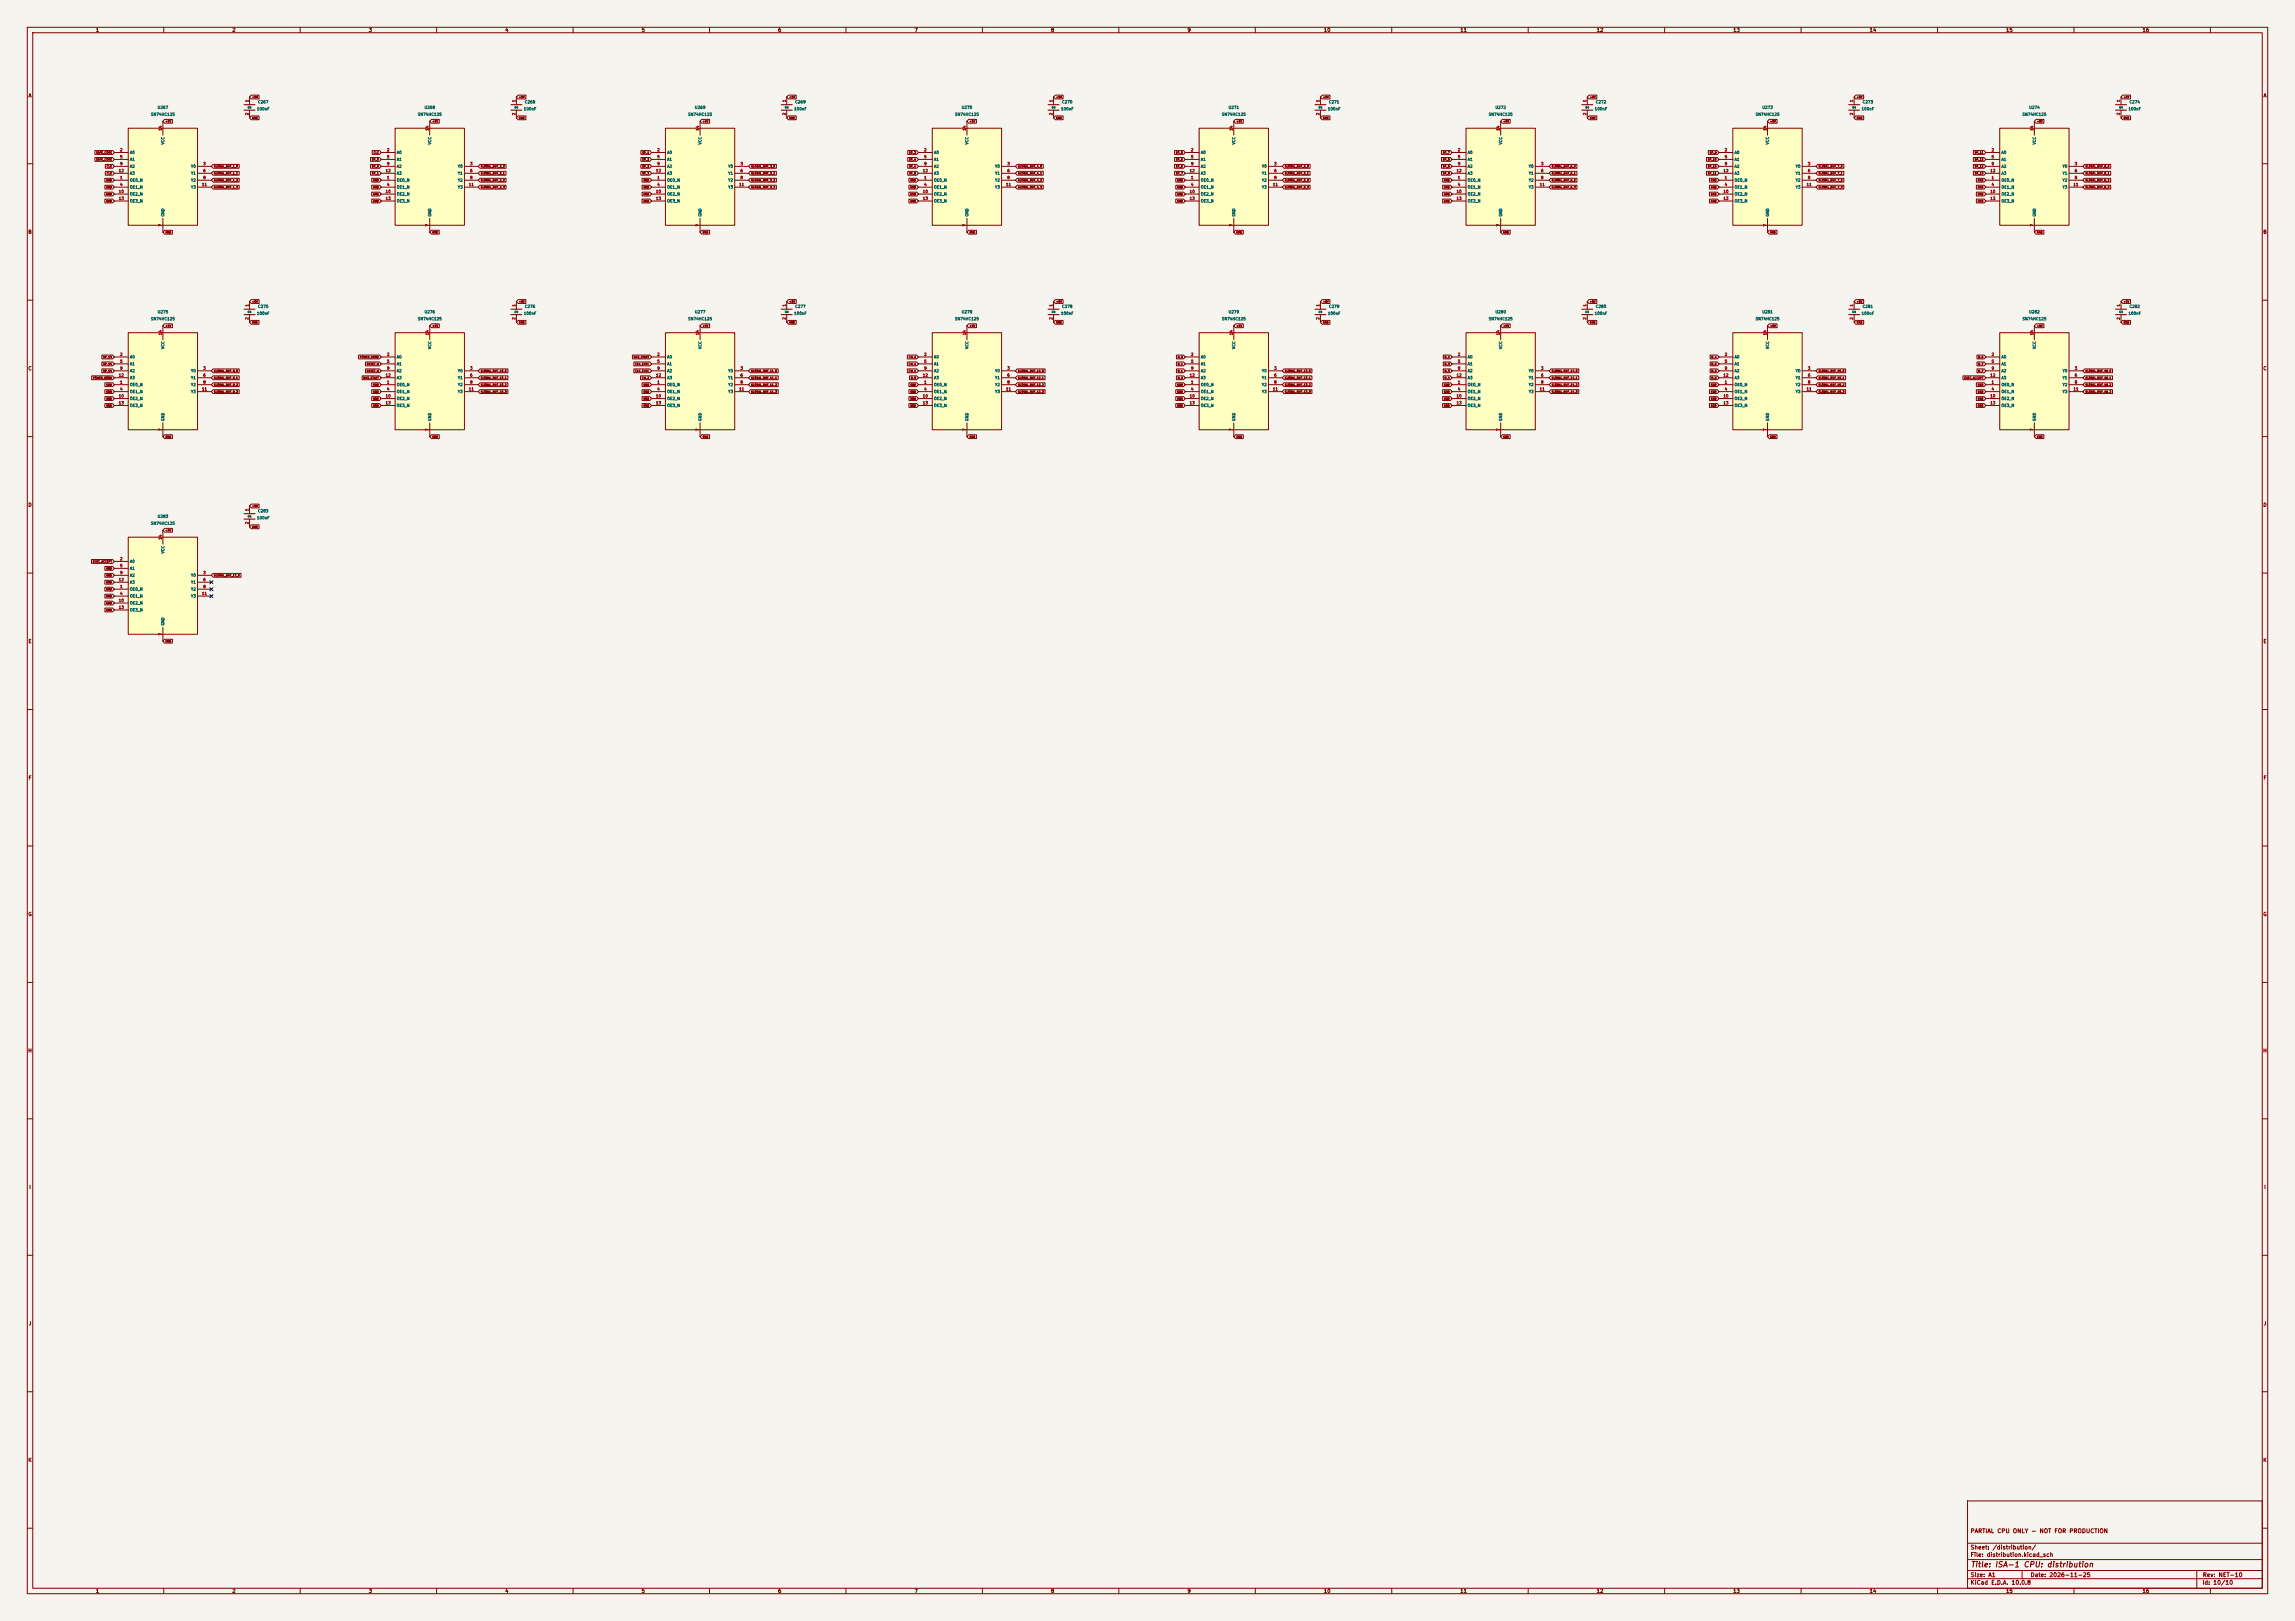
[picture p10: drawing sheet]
<svg xmlns="http://www.w3.org/2000/svg" width="841mm" height="594mm" viewBox="0 0 841 594" stroke-linecap="round" stroke-linejoin="round" font-family="sans-serif">
<defs><g id="words">
<text font-size="2" fill="#840000" x="722" y="574.8">Title: ISA-1 CPU: distribution</text>
<g font-size="1.5" fill="#840000">
<text x="721.9" y="562.1">PARTIAL CPU ONLY - NOT FOR PRODUCTION</text>
<text x="721.9" y="568.1">Sheet: /distribution/</text>
<text x="721.9" y="570.8">File: distribution.kicad_sch</text>
<text x="721.9" y="581">KiCad E.D.A. 10.0.8</text>
<text x="721.9" y="578.2">Size: A1</text>
<text x="743.9" y="578.2">Date: 2026-11-25</text>
<text x="806.9" y="581">Id: 10/10</text>
<text x="807" y="578.2">Rev: NET-10</text>
</g>
<g font-size="1.3" fill="#840000">
<text x="35" y="12">1</text>
<text x="85" y="12">2</text>
<text x="135" y="12">3</text>
<text x="185" y="12">4</text>
<text x="235" y="12">5</text>
<text x="285" y="12">6</text>
<text x="335" y="12">7</text>
<text x="385" y="12">8</text>
<text x="435" y="12">9</text>
<text x="485" y="12">10</text>
<text x="535" y="12">11</text>
<text x="585" y="12">12</text>
<text x="635" y="12">13</text>
<text x="685" y="12">14</text>
<text x="735" y="12">15</text>
<text x="785" y="12">16</text>
<text x="10.3" y="36">A</text>
<text x="829.3" y="36">A</text>
<text x="10.2" y="86">B</text>
<text x="829.2" y="86">B</text>
<text x="10.2" y="136">C</text>
<text x="829.2" y="136">C</text>
<text x="10.2" y="186">D</text>
<text x="829.2" y="186">D</text>
<text x="10.3" y="236">E</text>
<text x="829.3" y="236">E</text>
<text x="10.3" y="286">F</text>
<text x="829.3" y="286">F</text>
<text x="10.2" y="336">G</text>
<text x="829.2" y="336">G</text>
<text x="10.2" y="386">H</text>
<text x="829.2" y="386">H</text>
<text x="10.6" y="436">I</text>
<text x="829.6" y="436">I</text>
<text x="10.4" y="486">J</text>
<text x="829.4" y="486">J</text>
<text x="10.2" y="536">K</text>
<text x="829.2" y="536">K</text>
<text x="35" y="584">1</text>
<text x="85" y="584">2</text>
<text x="135" y="584">3</text>
<text x="185" y="584">4</text>
<text x="235" y="584">5</text>
<text x="285" y="584">6</text>
<text x="335" y="584">7</text>
<text x="385" y="584">8</text>
<text x="435" y="584">9</text>
<text x="485" y="584">10</text>
<text x="535" y="584">11</text>
<text x="585" y="584">12</text>
<text x="635" y="584">13</text>
<text x="685" y="584">14</text>
<text x="735" y="584">15</text>
<text x="785" y="584">16</text>
</g>
<g font-size="1" fill="#006464">
<text x="57.6" y="40.1">U267</text>
<text x="92.2" y="40" transform="rotate(-90 92.2 40)">1</text>
<text x="92.2" y="39.9" transform="rotate(-90 92.2 39.9)">2</text>
<text x="94" y="40.7">100nF</text>
<text x="94.4" y="38.1">C267</text>
<text x="155.4" y="40.1">U268</text>
<text x="190" y="40" transform="rotate(-90 190 40)">1</text>
<text x="190" y="39.9" transform="rotate(-90 190 39.9)">2</text>
<text x="191.8" y="40.7">100nF</text>
<text x="192.2" y="38.1">C268</text>
<text x="254.5" y="40.1">U269</text>
<text x="289" y="40" transform="rotate(-90 289 40)">1</text>
<text x="289" y="39.9" transform="rotate(-90 289 39.9)">2</text>
<text x="290.9" y="40.7">100nF</text>
<text x="291.3" y="38.1">C269</text>
<text x="352.3" y="40.1">U270</text>
<text x="386.8" y="40" transform="rotate(-90 386.8 40)">1</text>
<text x="386.8" y="39.9" transform="rotate(-90 386.8 39.9)">2</text>
<text x="388.7" y="40.7">100nF</text>
<text x="389.1" y="38.1">C270</text>
<text x="450.1" y="40.1">U271</text>
<text x="484.6" y="40" transform="rotate(-90 484.6 40)">1</text>
<text x="484.6" y="39.9" transform="rotate(-90 484.6 39.9)">2</text>
<text x="486.5" y="40.7">100nF</text>
<text x="486.8" y="38.1">C271</text>
<text x="547.9" y="40.1">U272</text>
<text x="582.4" y="40" transform="rotate(-90 582.4 40)">1</text>
<text x="582.4" y="39.9" transform="rotate(-90 582.4 39.9)">2</text>
<text x="584.3" y="40.7">100nF</text>
<text x="584.6" y="38.1">C272</text>
<text x="645.6" y="40.1">U273</text>
<text x="680.2" y="40" transform="rotate(-90 680.2 40)">1</text>
<text x="680.2" y="39.9" transform="rotate(-90 680.2 39.9)">2</text>
<text x="682" y="40.7">100nF</text>
<text x="682.4" y="38.1">C273</text>
<text x="743.4" y="40.1">U274</text>
<text x="778" y="40" transform="rotate(-90 778 40)">1</text>
<text x="778" y="39.9" transform="rotate(-90 778 39.9)">2</text>
<text x="779.8" y="40.7">100nF</text>
<text x="780.2" y="38.1">C274</text>
<text x="55.2" y="42.7">SN74HC125</text>
<text x="153" y="42.7">SN74HC125</text>
<text x="252" y="42.7">SN74HC125</text>
<text x="349.8" y="42.7">SN74HC125</text>
<text x="447.6" y="42.7">SN74HC125</text>
<text x="545.4" y="42.7">SN74HC125</text>
<text x="643.2" y="42.7">SN74HC125</text>
<text x="741" y="42.7">SN74HC125</text>
<text x="60.4" y="53.1" transform="rotate(-90 60.4 53.1)">VCC</text>
<text x="158.2" y="53.1" transform="rotate(-90 158.2 53.1)">VCC</text>
<text x="257.3" y="53.1" transform="rotate(-90 257.3 53.1)">VCC</text>
<text x="355.1" y="53.1" transform="rotate(-90 355.1 53.1)">VCC</text>
<text x="452.9" y="53.1" transform="rotate(-90 452.9 53.1)">VCC</text>
<text x="550.7" y="53.1" transform="rotate(-90 550.7 53.1)">VCC</text>
<text x="648.5" y="53.1" transform="rotate(-90 648.5 53.1)">VCC</text>
<text x="746.2" y="53.1" transform="rotate(-90 746.2 53.1)">VCC</text>
<text x="47.5" y="56.6">A0</text>
<text x="47.5" y="59.2">A1</text>
<text x="145.3" y="56.6">A0</text>
<text x="145.3" y="59.2">A1</text>
<text x="244.3" y="56.6">A0</text>
<text x="244.3" y="59.2">A1</text>
<text x="342.1" y="56.6">A0</text>
<text x="342.1" y="59.2">A1</text>
<text x="439.9" y="56.6">A0</text>
<text x="439.9" y="59.2">A1</text>
<text x="537.7" y="56.6">A0</text>
<text x="537.7" y="59.2">A1</text>
<text x="635.5" y="56.6">A0</text>
<text x="635.5" y="59.2">A1</text>
<text x="733.3" y="56.6">A0</text>
<text x="733.3" y="59.2">A1</text>
<text x="47.5" y="61.7">A2</text>
<text x="47.5" y="64.3">A3</text>
<text x="69.9" y="61.7">Y0</text>
<text x="69.9" y="64.3">Y1</text>
<text x="145.3" y="61.7">A2</text>
<text x="145.3" y="64.3">A3</text>
<text x="167.7" y="61.7">Y0</text>
<text x="167.7" y="64.3">Y1</text>
<text x="244.3" y="61.7">A2</text>
<text x="244.3" y="64.3">A3</text>
<text x="266.7" y="61.7">Y0</text>
<text x="266.7" y="64.3">Y1</text>
<text x="342.1" y="61.7">A2</text>
<text x="342.1" y="64.3">A3</text>
<text x="364.5" y="61.7">Y0</text>
<text x="364.5" y="64.3">Y1</text>
<text x="439.9" y="61.7">A2</text>
<text x="439.9" y="64.3">A3</text>
<text x="462.3" y="61.7">Y0</text>
<text x="462.3" y="64.3">Y1</text>
<text x="537.7" y="61.7">A2</text>
<text x="537.7" y="64.3">A3</text>
<text x="560.1" y="61.7">Y0</text>
<text x="560.1" y="64.3">Y1</text>
<text x="635.5" y="61.7">A2</text>
<text x="635.5" y="64.3">A3</text>
<text x="657.9" y="61.7">Y0</text>
<text x="657.9" y="64.3">Y1</text>
<text x="733.3" y="61.7">A2</text>
<text x="733.3" y="64.3">A3</text>
<text x="755.7" y="61.7">Y0</text>
<text x="755.7" y="64.3">Y1</text>
<text x="47.5" y="66.8">OE0_N</text>
<text x="47.5" y="69.3">OE1_N</text>
<text x="47.5" y="71.9">OE2_N</text>
<text x="69.9" y="66.8">Y2</text>
<text x="69.9" y="69.3">Y3</text>
<text x="145.3" y="66.8">OE0_N</text>
<text x="145.3" y="69.3">OE1_N</text>
<text x="145.3" y="71.9">OE2_N</text>
<text x="167.7" y="66.8">Y2</text>
<text x="167.7" y="69.3">Y3</text>
<text x="244.3" y="66.8">OE0_N</text>
<text x="244.3" y="69.3">OE1_N</text>
<text x="244.3" y="71.9">OE2_N</text>
<text x="266.7" y="66.8">Y2</text>
<text x="266.7" y="69.3">Y3</text>
<text x="342.1" y="66.8">OE0_N</text>
<text x="342.1" y="69.3">OE1_N</text>
<text x="342.1" y="71.9">OE2_N</text>
<text x="364.5" y="66.8">Y2</text>
<text x="364.5" y="69.3">Y3</text>
<text x="439.9" y="66.8">OE0_N</text>
<text x="439.9" y="69.3">OE1_N</text>
<text x="439.9" y="71.9">OE2_N</text>
<text x="462.3" y="66.8">Y2</text>
<text x="462.3" y="69.3">Y3</text>
<text x="537.7" y="66.8">OE0_N</text>
<text x="537.7" y="69.3">OE1_N</text>
<text x="537.7" y="71.9">OE2_N</text>
<text x="560.1" y="66.8">Y2</text>
<text x="560.1" y="69.3">Y3</text>
<text x="635.5" y="66.8">OE0_N</text>
<text x="635.5" y="69.3">OE1_N</text>
<text x="635.5" y="71.9">OE2_N</text>
<text x="657.9" y="66.8">Y2</text>
<text x="657.9" y="69.3">Y3</text>
<text x="733.3" y="66.8">OE0_N</text>
<text x="733.3" y="69.3">OE1_N</text>
<text x="733.3" y="71.9">OE2_N</text>
<text x="755.7" y="66.8">Y2</text>
<text x="755.7" y="69.3">Y3</text>
<text x="47.5" y="74.4">OE3_N</text>
<text x="145.3" y="74.4">OE3_N</text>
<text x="244.3" y="74.4">OE3_N</text>
<text x="342.1" y="74.4">OE3_N</text>
<text x="439.9" y="74.4">OE3_N</text>
<text x="537.7" y="74.4">OE3_N</text>
<text x="635.5" y="74.4">OE3_N</text>
<text x="733.3" y="74.4">OE3_N</text>
<text x="60.4" y="79.5" transform="rotate(-90 60.4 79.5)">GND</text>
<text x="158.2" y="79.5" transform="rotate(-90 158.2 79.5)">GND</text>
<text x="257.3" y="79.5" transform="rotate(-90 257.3 79.5)">GND</text>
<text x="355.1" y="79.5" transform="rotate(-90 355.1 79.5)">GND</text>
<text x="452.9" y="79.5" transform="rotate(-90 452.9 79.5)">GND</text>
<text x="550.7" y="79.5" transform="rotate(-90 550.7 79.5)">GND</text>
<text x="648.5" y="79.5" transform="rotate(-90 648.5 79.5)">GND</text>
<text x="746.2" y="79.5" transform="rotate(-90 746.2 79.5)">GND</text>
<text x="94.4" y="113.1">C275</text>
<text x="192.2" y="113.1">C276</text>
<text x="291.3" y="113.1">C277</text>
<text x="389.1" y="113.1">C278</text>
<text x="486.8" y="113.1">C279</text>
<text x="584.6" y="113.1">C280</text>
<text x="682.4" y="113.1">C281</text>
<text x="780.2" y="113.1">C282</text>
<text x="55.2" y="117.6">SN74HC125</text>
<text x="57.6" y="115.1">U275</text>
<text x="92.2" y="115" transform="rotate(-90 92.2 115)">1</text>
<text x="92.2" y="114.8" transform="rotate(-90 92.2 114.8)">2</text>
<text x="94" y="115.6">100nF</text>
<text x="153" y="117.6">SN74HC125</text>
<text x="155.4" y="115.1">U276</text>
<text x="190" y="115" transform="rotate(-90 190 115)">1</text>
<text x="190" y="114.8" transform="rotate(-90 190 114.8)">2</text>
<text x="191.8" y="115.6">100nF</text>
<text x="252" y="117.6">SN74HC125</text>
<text x="254.5" y="115.1">U277</text>
<text x="289" y="115" transform="rotate(-90 289 115)">1</text>
<text x="289" y="114.8" transform="rotate(-90 289 114.8)">2</text>
<text x="290.9" y="115.6">100nF</text>
<text x="349.8" y="117.6">SN74HC125</text>
<text x="352.3" y="115.1">U278</text>
<text x="386.8" y="115" transform="rotate(-90 386.8 115)">1</text>
<text x="386.8" y="114.8" transform="rotate(-90 386.8 114.8)">2</text>
<text x="388.7" y="115.6">100nF</text>
<text x="447.6" y="117.6">SN74HC125</text>
<text x="450.1" y="115.1">U279</text>
<text x="484.6" y="115" transform="rotate(-90 484.6 115)">1</text>
<text x="484.6" y="114.8" transform="rotate(-90 484.6 114.8)">2</text>
<text x="486.5" y="115.6">100nF</text>
<text x="545.4" y="117.6">SN74HC125</text>
<text x="547.9" y="115.1">U280</text>
<text x="582.4" y="115" transform="rotate(-90 582.4 115)">1</text>
<text x="582.4" y="114.8" transform="rotate(-90 582.4 114.8)">2</text>
<text x="584.3" y="115.6">100nF</text>
<text x="643.2" y="117.6">SN74HC125</text>
<text x="645.6" y="115.1">U281</text>
<text x="680.2" y="115" transform="rotate(-90 680.2 115)">1</text>
<text x="680.2" y="114.8" transform="rotate(-90 680.2 114.8)">2</text>
<text x="682" y="115.6">100nF</text>
<text x="741" y="117.6">SN74HC125</text>
<text x="743.4" y="115.1">U282</text>
<text x="778" y="115" transform="rotate(-90 778 115)">1</text>
<text x="778" y="114.8" transform="rotate(-90 778 114.8)">2</text>
<text x="779.8" y="115.6">100nF</text>
<text x="47.5" y="131.6">A0</text>
<text x="60.4" y="128" transform="rotate(-90 60.4 128)">VCC</text>
<text x="145.3" y="131.6">A0</text>
<text x="158.2" y="128" transform="rotate(-90 158.2 128)">VCC</text>
<text x="244.3" y="131.6">A0</text>
<text x="257.3" y="128" transform="rotate(-90 257.3 128)">VCC</text>
<text x="342.1" y="131.6">A0</text>
<text x="355.1" y="128" transform="rotate(-90 355.1 128)">VCC</text>
<text x="439.9" y="131.6">A0</text>
<text x="452.9" y="128" transform="rotate(-90 452.9 128)">VCC</text>
<text x="537.7" y="131.6">A0</text>
<text x="550.7" y="128" transform="rotate(-90 550.7 128)">VCC</text>
<text x="635.5" y="131.6">A0</text>
<text x="648.5" y="128" transform="rotate(-90 648.5 128)">VCC</text>
<text x="733.3" y="131.6">A0</text>
<text x="746.2" y="128" transform="rotate(-90 746.2 128)">VCC</text>
<text x="47.5" y="134.1">A1</text>
<text x="47.5" y="136.6">A2</text>
<text x="69.9" y="136.6">Y0</text>
<text x="145.3" y="134.1">A1</text>
<text x="145.3" y="136.6">A2</text>
<text x="167.7" y="136.6">Y0</text>
<text x="244.3" y="134.1">A1</text>
<text x="244.3" y="136.6">A2</text>
<text x="266.7" y="136.6">Y0</text>
<text x="342.1" y="134.1">A1</text>
<text x="342.1" y="136.6">A2</text>
<text x="364.5" y="136.6">Y0</text>
<text x="439.9" y="134.1">A1</text>
<text x="439.9" y="136.6">A2</text>
<text x="462.3" y="136.6">Y0</text>
<text x="537.7" y="134.1">A1</text>
<text x="537.7" y="136.6">A2</text>
<text x="560.1" y="136.6">Y0</text>
<text x="635.5" y="134.1">A1</text>
<text x="635.5" y="136.6">A2</text>
<text x="657.9" y="136.6">Y0</text>
<text x="733.3" y="134.1">A1</text>
<text x="733.3" y="136.6">A2</text>
<text x="755.7" y="136.6">Y0</text>
<text x="47.5" y="141.7">OE0_N</text>
<text x="47.5" y="139.2">A3</text>
<text x="69.9" y="139.2">Y1</text>
<text x="69.9" y="141.7">Y2</text>
<text x="145.3" y="141.7">OE0_N</text>
<text x="145.3" y="139.2">A3</text>
<text x="167.7" y="139.2">Y1</text>
<text x="167.7" y="141.7">Y2</text>
<text x="244.3" y="141.7">OE0_N</text>
<text x="244.3" y="139.2">A3</text>
<text x="266.7" y="139.2">Y1</text>
<text x="266.7" y="141.7">Y2</text>
<text x="342.1" y="141.7">OE0_N</text>
<text x="342.1" y="139.2">A3</text>
<text x="364.5" y="139.2">Y1</text>
<text x="364.5" y="141.7">Y2</text>
<text x="439.9" y="141.7">OE0_N</text>
<text x="439.9" y="139.2">A3</text>
<text x="462.3" y="139.2">Y1</text>
<text x="462.3" y="141.7">Y2</text>
<text x="537.7" y="141.7">OE0_N</text>
<text x="537.7" y="139.2">A3</text>
<text x="560.1" y="139.2">Y1</text>
<text x="560.1" y="141.7">Y2</text>
<text x="635.5" y="141.7">OE0_N</text>
<text x="635.5" y="139.2">A3</text>
<text x="657.9" y="139.2">Y1</text>
<text x="657.9" y="141.7">Y2</text>
<text x="733.3" y="141.7">OE0_N</text>
<text x="733.3" y="139.2">A3</text>
<text x="755.7" y="139.2">Y1</text>
<text x="755.7" y="141.7">Y2</text>
<text x="47.5" y="144.3">OE1_N</text>
<text x="47.5" y="146.8">OE2_N</text>
<text x="47.5" y="149.3">OE3_N</text>
<text x="69.9" y="144.3">Y3</text>
<text x="145.3" y="144.3">OE1_N</text>
<text x="145.3" y="146.8">OE2_N</text>
<text x="145.3" y="149.3">OE3_N</text>
<text x="167.7" y="144.3">Y3</text>
<text x="244.3" y="144.3">OE1_N</text>
<text x="244.3" y="146.8">OE2_N</text>
<text x="244.3" y="149.3">OE3_N</text>
<text x="266.7" y="144.3">Y3</text>
<text x="342.1" y="144.3">OE1_N</text>
<text x="342.1" y="146.8">OE2_N</text>
<text x="342.1" y="149.3">OE3_N</text>
<text x="364.5" y="144.3">Y3</text>
<text x="439.9" y="144.3">OE1_N</text>
<text x="439.9" y="146.8">OE2_N</text>
<text x="439.9" y="149.3">OE3_N</text>
<text x="462.3" y="144.3">Y3</text>
<text x="537.7" y="144.3">OE1_N</text>
<text x="537.7" y="146.8">OE2_N</text>
<text x="537.7" y="149.3">OE3_N</text>
<text x="560.1" y="144.3">Y3</text>
<text x="635.5" y="144.3">OE1_N</text>
<text x="635.5" y="146.8">OE2_N</text>
<text x="635.5" y="149.3">OE3_N</text>
<text x="657.9" y="144.3">Y3</text>
<text x="733.3" y="144.3">OE1_N</text>
<text x="733.3" y="146.8">OE2_N</text>
<text x="733.3" y="149.3">OE3_N</text>
<text x="755.7" y="144.3">Y3</text>
<text x="60.4" y="154.4" transform="rotate(-90 60.4 154.4)">GND</text>
<text x="158.2" y="154.4" transform="rotate(-90 158.2 154.4)">GND</text>
<text x="257.3" y="154.4" transform="rotate(-90 257.3 154.4)">GND</text>
<text x="355.1" y="154.4" transform="rotate(-90 355.1 154.4)">GND</text>
<text x="452.9" y="154.4" transform="rotate(-90 452.9 154.4)">GND</text>
<text x="550.7" y="154.4" transform="rotate(-90 550.7 154.4)">GND</text>
<text x="648.5" y="154.4" transform="rotate(-90 648.5 154.4)">GND</text>
<text x="746.2" y="154.4" transform="rotate(-90 746.2 154.4)">GND</text>
<text x="57.6" y="190">U283</text>
<text x="92.2" y="189.9" transform="rotate(-90 92.2 189.9)">1</text>
<text x="92.2" y="189.7" transform="rotate(-90 92.2 189.7)">2</text>
<text x="94" y="190.5">100nF</text>
<text x="94.4" y="188">C283</text>
<text x="55.2" y="192.5">SN74HC125</text>
<text x="60.4" y="203" transform="rotate(-90 60.4 203)">VCC</text>
<text x="47.5" y="206.5">A0</text>
<text x="47.5" y="209">A1</text>
<text x="47.5" y="211.6">A2</text>
<text x="47.5" y="214.1">A3</text>
<text x="69.9" y="211.6">Y0</text>
<text x="69.9" y="214.1">Y1</text>
<text x="47.5" y="216.7">OE0_N</text>
<text x="47.5" y="219.2">OE1_N</text>
<text x="47.5" y="221.7">OE2_N</text>
<text x="69.9" y="216.7">Y2</text>
<text x="69.9" y="219.2">Y3</text>
<text x="47.5" y="224.3">OE3_N</text>
<text x="60.4" y="229.4" transform="rotate(-90 60.4 229.4)">GND</text>
</g>
<g font-size="1" fill="#a90000">
<text x="91.3" y="37.5" transform="rotate(-90 91.3 37.5)">1</text>
<text x="189" y="37.5" transform="rotate(-90 189 37.5)">1</text>
<text x="288.1" y="37.5" transform="rotate(-90 288.1 37.5)">1</text>
<text x="385.9" y="37.5" transform="rotate(-90 385.9 37.5)">1</text>
<text x="483.7" y="37.5" transform="rotate(-90 483.7 37.5)">1</text>
<text x="581.5" y="37.5" transform="rotate(-90 581.5 37.5)">1</text>
<text x="679.3" y="37.5" transform="rotate(-90 679.3 37.5)">1</text>
<text x="777.1" y="37.5" transform="rotate(-90 777.1 37.5)">1</text>
<text x="91.3" y="42.4" transform="rotate(-90 91.3 42.4)">2</text>
<text x="189" y="42.4" transform="rotate(-90 189 42.4)">2</text>
<text x="288.1" y="42.4" transform="rotate(-90 288.1 42.4)">2</text>
<text x="385.9" y="42.4" transform="rotate(-90 385.9 42.4)">2</text>
<text x="483.7" y="42.4" transform="rotate(-90 483.7 42.4)">2</text>
<text x="581.5" y="42.4" transform="rotate(-90 581.5 42.4)">2</text>
<text x="679.3" y="42.4" transform="rotate(-90 679.3 42.4)">2</text>
<text x="777.1" y="42.4" transform="rotate(-90 777.1 42.4)">2</text>
<text x="59.5" y="48" transform="rotate(-90 59.5 48)">14</text>
<text x="157.3" y="48" transform="rotate(-90 157.3 48)">14</text>
<text x="256.4" y="48" transform="rotate(-90 256.4 48)">14</text>
<text x="354.1" y="48" transform="rotate(-90 354.1 48)">14</text>
<text x="451.9" y="48" transform="rotate(-90 451.9 48)">14</text>
<text x="549.7" y="48" transform="rotate(-90 549.7 48)">14</text>
<text x="647.5" y="48" transform="rotate(-90 647.5 48)">14</text>
<text x="745.3" y="48" transform="rotate(-90 745.3 48)">14</text>
<text x="43.9" y="55.7">2</text>
<text x="43.9" y="58.2">5</text>
<text x="141.7" y="55.7">2</text>
<text x="141.7" y="58.2">5</text>
<text x="240.7" y="55.7">2</text>
<text x="240.7" y="58.2">5</text>
<text x="338.5" y="55.7">2</text>
<text x="338.5" y="58.2">5</text>
<text x="436.3" y="55.7">2</text>
<text x="436.3" y="58.2">5</text>
<text x="534.1" y="55.7">2</text>
<text x="534.1" y="58.2">5</text>
<text x="631.9" y="55.7">2</text>
<text x="631.9" y="58.2">5</text>
<text x="729.7" y="55.7">2</text>
<text x="729.7" y="58.2">5</text>
<text x="43.4" y="63.3">12</text>
<text x="43.9" y="65.9">1</text>
<text x="43.9" y="60.8">9</text>
<text x="74.4" y="60.8">3</text>
<text x="74.4" y="63.3">6</text>
<text x="74.4" y="65.9">8</text>
<text x="141.2" y="63.3">12</text>
<text x="141.7" y="65.9">1</text>
<text x="141.7" y="60.8">9</text>
<text x="172.1" y="60.8">3</text>
<text x="172.1" y="63.3">6</text>
<text x="172.1" y="65.9">8</text>
<text x="240.2" y="63.3">12</text>
<text x="240.7" y="65.9">1</text>
<text x="240.7" y="60.8">9</text>
<text x="271.2" y="60.8">3</text>
<text x="271.2" y="63.3">6</text>
<text x="271.2" y="65.9">8</text>
<text x="338" y="63.3">12</text>
<text x="338.5" y="65.9">1</text>
<text x="338.5" y="60.8">9</text>
<text x="369" y="60.8">3</text>
<text x="369" y="63.3">6</text>
<text x="369" y="65.9">8</text>
<text x="435.8" y="63.3">12</text>
<text x="436.3" y="65.9">1</text>
<text x="436.3" y="60.8">9</text>
<text x="466.8" y="60.8">3</text>
<text x="466.8" y="63.3">6</text>
<text x="466.8" y="65.9">8</text>
<text x="533.6" y="63.3">12</text>
<text x="534.1" y="65.9">1</text>
<text x="534.1" y="60.8">9</text>
<text x="564.6" y="60.8">3</text>
<text x="564.6" y="63.3">6</text>
<text x="564.6" y="65.9">8</text>
<text x="631.4" y="63.3">12</text>
<text x="631.9" y="65.9">1</text>
<text x="631.9" y="60.8">9</text>
<text x="662.4" y="60.8">3</text>
<text x="662.4" y="63.3">6</text>
<text x="662.4" y="65.9">8</text>
<text x="729.2" y="63.3">12</text>
<text x="729.7" y="65.9">1</text>
<text x="729.7" y="60.8">9</text>
<text x="760.2" y="60.8">3</text>
<text x="760.2" y="63.3">6</text>
<text x="760.2" y="65.9">8</text>
<text x="43.4" y="70.9">10</text>
<text x="43.9" y="68.4">4</text>
<text x="73.9" y="68.4">11</text>
<text x="141.2" y="70.9">10</text>
<text x="141.7" y="68.4">4</text>
<text x="171.7" y="68.4">11</text>
<text x="240.2" y="70.9">10</text>
<text x="240.7" y="68.4">4</text>
<text x="270.7" y="68.4">11</text>
<text x="338" y="70.9">10</text>
<text x="338.5" y="68.4">4</text>
<text x="368.5" y="68.4">11</text>
<text x="435.8" y="70.9">10</text>
<text x="436.3" y="68.4">4</text>
<text x="466.3" y="68.4">11</text>
<text x="533.6" y="70.9">10</text>
<text x="534.1" y="68.4">4</text>
<text x="564.1" y="68.4">11</text>
<text x="631.4" y="70.9">10</text>
<text x="631.9" y="68.4">4</text>
<text x="661.9" y="68.4">11</text>
<text x="729.2" y="70.9">10</text>
<text x="729.7" y="68.4">4</text>
<text x="759.7" y="68.4">11</text>
<text x="43.4" y="73.5">13</text>
<text x="141.2" y="73.5">13</text>
<text x="240.2" y="73.5">13</text>
<text x="338" y="73.5">13</text>
<text x="435.8" y="73.5">13</text>
<text x="533.6" y="73.5">13</text>
<text x="631.4" y="73.5">13</text>
<text x="729.2" y="73.5">13</text>
<text x="59.5" y="83.1" transform="rotate(-90 59.5 83.1)">7</text>
<text x="157.3" y="83.1" transform="rotate(-90 157.3 83.1)">7</text>
<text x="256.4" y="83.1" transform="rotate(-90 256.4 83.1)">7</text>
<text x="354.1" y="83.1" transform="rotate(-90 354.1 83.1)">7</text>
<text x="451.9" y="83.1" transform="rotate(-90 451.9 83.1)">7</text>
<text x="549.7" y="83.1" transform="rotate(-90 549.7 83.1)">7</text>
<text x="647.5" y="83.1" transform="rotate(-90 647.5 83.1)">7</text>
<text x="745.3" y="83.1" transform="rotate(-90 745.3 83.1)">7</text>
<text x="91.3" y="112.5" transform="rotate(-90 91.3 112.5)">1</text>
<text x="189" y="112.5" transform="rotate(-90 189 112.5)">1</text>
<text x="288.1" y="112.5" transform="rotate(-90 288.1 112.5)">1</text>
<text x="385.9" y="112.5" transform="rotate(-90 385.9 112.5)">1</text>
<text x="483.7" y="112.5" transform="rotate(-90 483.7 112.5)">1</text>
<text x="581.5" y="112.5" transform="rotate(-90 581.5 112.5)">1</text>
<text x="679.3" y="112.5" transform="rotate(-90 679.3 112.5)">1</text>
<text x="777.1" y="112.5" transform="rotate(-90 777.1 112.5)">1</text>
<text x="91.3" y="117.3" transform="rotate(-90 91.3 117.3)">2</text>
<text x="189" y="117.3" transform="rotate(-90 189 117.3)">2</text>
<text x="288.1" y="117.3" transform="rotate(-90 288.1 117.3)">2</text>
<text x="385.9" y="117.3" transform="rotate(-90 385.9 117.3)">2</text>
<text x="483.7" y="117.3" transform="rotate(-90 483.7 117.3)">2</text>
<text x="581.5" y="117.3" transform="rotate(-90 581.5 117.3)">2</text>
<text x="679.3" y="117.3" transform="rotate(-90 679.3 117.3)">2</text>
<text x="777.1" y="117.3" transform="rotate(-90 777.1 117.3)">2</text>
<text x="59.5" y="123" transform="rotate(-90 59.5 123)">14</text>
<text x="157.3" y="123" transform="rotate(-90 157.3 123)">14</text>
<text x="256.4" y="123" transform="rotate(-90 256.4 123)">14</text>
<text x="354.1" y="123" transform="rotate(-90 354.1 123)">14</text>
<text x="451.9" y="123" transform="rotate(-90 451.9 123)">14</text>
<text x="549.7" y="123" transform="rotate(-90 549.7 123)">14</text>
<text x="647.5" y="123" transform="rotate(-90 647.5 123)">14</text>
<text x="745.3" y="123" transform="rotate(-90 745.3 123)">14</text>
<text x="43.9" y="130.6">2</text>
<text x="141.7" y="130.6">2</text>
<text x="240.7" y="130.6">2</text>
<text x="338.5" y="130.6">2</text>
<text x="436.3" y="130.6">2</text>
<text x="534.1" y="130.6">2</text>
<text x="631.9" y="130.6">2</text>
<text x="729.7" y="130.6">2</text>
<text x="43.9" y="133.2">5</text>
<text x="43.9" y="135.7">9</text>
<text x="74.4" y="135.7">3</text>
<text x="141.7" y="133.2">5</text>
<text x="141.7" y="135.7">9</text>
<text x="172.1" y="135.7">3</text>
<text x="240.7" y="133.2">5</text>
<text x="240.7" y="135.7">9</text>
<text x="271.2" y="135.7">3</text>
<text x="338.5" y="133.2">5</text>
<text x="338.5" y="135.7">9</text>
<text x="369" y="135.7">3</text>
<text x="436.3" y="133.2">5</text>
<text x="436.3" y="135.7">9</text>
<text x="466.8" y="135.7">3</text>
<text x="534.1" y="133.2">5</text>
<text x="534.1" y="135.7">9</text>
<text x="564.6" y="135.7">3</text>
<text x="631.9" y="133.2">5</text>
<text x="631.9" y="135.7">9</text>
<text x="662.4" y="135.7">3</text>
<text x="729.7" y="133.2">5</text>
<text x="729.7" y="135.7">9</text>
<text x="760.2" y="135.7">3</text>
<text x="43.4" y="138.2">12</text>
<text x="43.9" y="140.8">1</text>
<text x="43.9" y="143.3">4</text>
<text x="73.9" y="143.3">11</text>
<text x="74.4" y="138.2">6</text>
<text x="74.4" y="140.8">8</text>
<text x="141.2" y="138.2">12</text>
<text x="141.7" y="140.8">1</text>
<text x="141.7" y="143.3">4</text>
<text x="171.7" y="143.3">11</text>
<text x="172.1" y="138.2">6</text>
<text x="172.1" y="140.8">8</text>
<text x="240.2" y="138.2">12</text>
<text x="240.7" y="140.8">1</text>
<text x="240.7" y="143.3">4</text>
<text x="270.7" y="143.3">11</text>
<text x="271.2" y="138.2">6</text>
<text x="271.2" y="140.8">8</text>
<text x="338" y="138.2">12</text>
<text x="338.5" y="140.8">1</text>
<text x="338.5" y="143.3">4</text>
<text x="368.5" y="143.3">11</text>
<text x="369" y="138.2">6</text>
<text x="369" y="140.8">8</text>
<text x="435.8" y="138.2">12</text>
<text x="436.3" y="140.8">1</text>
<text x="436.3" y="143.3">4</text>
<text x="466.3" y="143.3">11</text>
<text x="466.8" y="138.2">6</text>
<text x="466.8" y="140.8">8</text>
<text x="533.6" y="138.2">12</text>
<text x="534.1" y="140.8">1</text>
<text x="534.1" y="143.3">4</text>
<text x="564.1" y="143.3">11</text>
<text x="564.6" y="138.2">6</text>
<text x="564.6" y="140.8">8</text>
<text x="631.4" y="138.2">12</text>
<text x="631.9" y="140.8">1</text>
<text x="631.9" y="143.3">4</text>
<text x="661.9" y="143.3">11</text>
<text x="662.4" y="138.2">6</text>
<text x="662.4" y="140.8">8</text>
<text x="729.2" y="138.2">12</text>
<text x="729.7" y="140.8">1</text>
<text x="729.7" y="143.3">4</text>
<text x="759.7" y="143.3">11</text>
<text x="760.2" y="138.2">6</text>
<text x="760.2" y="140.8">8</text>
<text x="43.4" y="145.9">10</text>
<text x="43.4" y="148.4">13</text>
<text x="141.2" y="145.9">10</text>
<text x="141.2" y="148.4">13</text>
<text x="240.2" y="145.9">10</text>
<text x="240.2" y="148.4">13</text>
<text x="338" y="145.9">10</text>
<text x="338" y="148.4">13</text>
<text x="435.8" y="145.9">10</text>
<text x="435.8" y="148.4">13</text>
<text x="533.6" y="145.9">10</text>
<text x="533.6" y="148.4">13</text>
<text x="631.4" y="145.9">10</text>
<text x="631.4" y="148.4">13</text>
<text x="729.2" y="145.9">10</text>
<text x="729.2" y="148.4">13</text>
<text x="59.5" y="158.1" transform="rotate(-90 59.5 158.1)">7</text>
<text x="157.3" y="158.1" transform="rotate(-90 157.3 158.1)">7</text>
<text x="256.4" y="158.1" transform="rotate(-90 256.4 158.1)">7</text>
<text x="354.1" y="158.1" transform="rotate(-90 354.1 158.1)">7</text>
<text x="451.9" y="158.1" transform="rotate(-90 451.9 158.1)">7</text>
<text x="549.7" y="158.1" transform="rotate(-90 549.7 158.1)">7</text>
<text x="647.5" y="158.1" transform="rotate(-90 647.5 158.1)">7</text>
<text x="745.3" y="158.1" transform="rotate(-90 745.3 158.1)">7</text>
<text x="91.3" y="187.4" transform="rotate(-90 91.3 187.4)">1</text>
<text x="59.5" y="197.9" transform="rotate(-90 59.5 197.9)">14</text>
<text x="91.3" y="192.2" transform="rotate(-90 91.3 192.2)">2</text>
<text x="43.9" y="205.6">2</text>
<text x="43.9" y="208.1">5</text>
<text x="43.4" y="213.2">12</text>
<text x="43.9" y="215.7">1</text>
<text x="43.9" y="210.6">9</text>
<text x="74.4" y="210.6">3</text>
<text x="74.4" y="213.2">6</text>
<text x="74.4" y="215.7">8</text>
<text x="43.4" y="220.8">10</text>
<text x="43.9" y="218.3">4</text>
<text x="73.9" y="218.3">11</text>
<text x="43.4" y="223.3">13</text>
<text x="59.5" y="233" transform="rotate(-90 59.5 233)">7</text>
</g>
<g font-size=".7" fill="#840000">
<text x="92.3" y="36.1">+5V</text>
<text x="190" y="36.1">+5V</text>
<text x="289.1" y="36.1">+5V</text>
<text x="386.9" y="36.1">+5V</text>
<text x="484.7" y="36.1">+5V</text>
<text x="582.5" y="36.1">+5V</text>
<text x="680.3" y="36.1">+5V</text>
<text x="778.1" y="36.1">+5V</text>
<text x="60.5" y="45">+5V</text>
<text x="92.3" y="43.8">GND</text>
<text x="158.3" y="45">+5V</text>
<text x="190" y="43.8">GND</text>
<text x="257.4" y="45">+5V</text>
<text x="289.1" y="43.8">GND</text>
<text x="355.1" y="45">+5V</text>
<text x="386.9" y="43.8">GND</text>
<text x="452.9" y="45">+5V</text>
<text x="484.7" y="43.8">GND</text>
<text x="550.7" y="45">+5V</text>
<text x="582.5" y="43.8">GND</text>
<text x="648.5" y="45">+5V</text>
<text x="680.3" y="43.8">GND</text>
<text x="746.3" y="45">+5V</text>
<text x="778.1" y="43.8">GND</text>
<text x="35.2" y="59">SAFE_CORE</text>
<text x="35.2" y="56.5">SAFE_CORE</text>
<text x="136.2" y="59">SP_0</text>
<text x="136.8" y="56.5">CLK</text>
<text x="235.2" y="59">SP_2</text>
<text x="235.2" y="56.5">SP_1</text>
<text x="333" y="59">SP_4</text>
<text x="333" y="56.5">SP_3</text>
<text x="430.8" y="59">SP_6</text>
<text x="430.8" y="56.5">SP_5</text>
<text x="528.6" y="59">SP_8</text>
<text x="528.6" y="56.5">SP_7</text>
<text x="625.7" y="59">SP_10</text>
<text x="626.4" y="56.5">SP_9</text>
<text x="723.5" y="56.5">SP_11</text>
<text x="723.5" y="59">SP_12</text>
<text x="39" y="64.1">CLK</text>
<text x="39" y="61.5">CLK</text>
<text x="78.3" y="61.5">GLOBAL_BUF_1_0</text>
<text x="78.3" y="64.1">GLOBAL_BUF_1_1</text>
<text x="136.2" y="64.1">SP_1</text>
<text x="136.2" y="61.5">SP_0</text>
<text x="176.1" y="64.1">GLOBAL_BUF_2_1</text>
<text x="176.1" y="61.5">GLOBAL_BUF_2_0</text>
<text x="235.2" y="64.1">SP_3</text>
<text x="235.2" y="61.5">SP_2</text>
<text x="275.1" y="64.1">GLOBAL_BUF_3_1</text>
<text x="275.1" y="61.5">GLOBAL_BUF_3_0</text>
<text x="333" y="64.1">SP_5</text>
<text x="333" y="61.5">SP_4</text>
<text x="372.9" y="61.5">GLOBAL_BUF_4_0</text>
<text x="372.9" y="64.1">GLOBAL_BUF_4_1</text>
<text x="430.8" y="64.1">SP_7</text>
<text x="430.8" y="61.5">SP_6</text>
<text x="470.7" y="64.1">GLOBAL_BUF_5_1</text>
<text x="470.7" y="61.5">GLOBAL_BUF_5_0</text>
<text x="528.6" y="61.5">SP_8</text>
<text x="528.6" y="64.1">SP_9</text>
<text x="568.5" y="61.5">GLOBAL_BUF_6_0</text>
<text x="568.5" y="64.1">GLOBAL_BUF_6_1</text>
<text x="625.7" y="61.5">SP_10</text>
<text x="625.7" y="64.1">SP_11</text>
<text x="666.3" y="64.1">GLOBAL_BUF_7_1</text>
<text x="666.3" y="61.5">GLOBAL_BUF_7_0</text>
<text x="723.5" y="64.1">SP_13</text>
<text x="723.5" y="61.5">SP_12</text>
<text x="764.1" y="64.1">GLOBAL_BUF_8_1</text>
<text x="764.1" y="61.5">GLOBAL_BUF_8_0</text>
<text x="38.8" y="71.7">GND</text>
<text x="38.8" y="66.6">GND</text>
<text x="38.8" y="69.2">GND</text>
<text x="78.3" y="69.2">GLOBAL_BUF_1_3</text>
<text x="78.3" y="66.6">GLOBAL_BUF_1_2</text>
<text x="136.6" y="71.7">GND</text>
<text x="136.6" y="69.2">GND</text>
<text x="136.6" y="66.6">GND</text>
<text x="176.1" y="66.6">GLOBAL_BUF_2_2</text>
<text x="176.1" y="69.2">GLOBAL_BUF_2_3</text>
<text x="235.7" y="71.7">GND</text>
<text x="235.7" y="66.6">GND</text>
<text x="235.7" y="69.2">GND</text>
<text x="275.1" y="69.2">GLOBAL_BUF_3_3</text>
<text x="275.1" y="66.6">GLOBAL_BUF_3_2</text>
<text x="333.5" y="71.7">GND</text>
<text x="333.5" y="69.2">GND</text>
<text x="333.5" y="66.6">GND</text>
<text x="372.9" y="66.6">GLOBAL_BUF_4_2</text>
<text x="372.9" y="69.2">GLOBAL_BUF_4_3</text>
<text x="431.2" y="71.7">GND</text>
<text x="431.2" y="66.6">GND</text>
<text x="431.2" y="69.2">GND</text>
<text x="470.7" y="69.2">GLOBAL_BUF_5_3</text>
<text x="470.7" y="66.6">GLOBAL_BUF_5_2</text>
<text x="529" y="66.6">GND</text>
<text x="529" y="69.2">GND</text>
<text x="529" y="71.7">GND</text>
<text x="568.5" y="66.6">GLOBAL_BUF_6_2</text>
<text x="568.5" y="69.2">GLOBAL_BUF_6_3</text>
<text x="626.8" y="66.6">GND</text>
<text x="626.8" y="69.2">GND</text>
<text x="626.8" y="71.7">GND</text>
<text x="666.3" y="69.2">GLOBAL_BUF_7_3</text>
<text x="666.3" y="66.6">GLOBAL_BUF_7_2</text>
<text x="724.6" y="69.2">GND</text>
<text x="724.6" y="66.6">GND</text>
<text x="724.6" y="71.7">GND</text>
<text x="764.1" y="69.2">GLOBAL_BUF_8_3</text>
<text x="764.1" y="66.6">GLOBAL_BUF_8_2</text>
<text x="38.8" y="74.2">GND</text>
<text x="136.6" y="74.2">GND</text>
<text x="235.7" y="74.2">GND</text>
<text x="333.5" y="74.2">GND</text>
<text x="431.2" y="74.2">GND</text>
<text x="529" y="74.2">GND</text>
<text x="626.8" y="74.2">GND</text>
<text x="724.6" y="74.2">GND</text>
<text x="60.5" y="85.7">GND</text>
<text x="158.3" y="85.7">GND</text>
<text x="257.4" y="85.7">GND</text>
<text x="355.1" y="85.7">GND</text>
<text x="452.9" y="85.7">GND</text>
<text x="550.7" y="85.7">GND</text>
<text x="648.5" y="85.7">GND</text>
<text x="746.3" y="85.7">GND</text>
<text x="92.3" y="111.1">+5V</text>
<text x="190" y="111.1">+5V</text>
<text x="289.1" y="111.1">+5V</text>
<text x="386.9" y="111.1">+5V</text>
<text x="484.7" y="111.1">+5V</text>
<text x="582.5" y="111.1">+5V</text>
<text x="680.3" y="111.1">+5V</text>
<text x="778.1" y="111.1">+5V</text>
<text x="60.5" y="120">+5V</text>
<text x="92.3" y="118.7">GND</text>
<text x="158.3" y="120">+5V</text>
<text x="190" y="118.7">GND</text>
<text x="257.4" y="120">+5V</text>
<text x="289.1" y="118.7">GND</text>
<text x="355.1" y="120">+5V</text>
<text x="386.9" y="118.7">GND</text>
<text x="452.9" y="120">+5V</text>
<text x="484.7" y="118.7">GND</text>
<text x="550.7" y="120">+5V</text>
<text x="582.5" y="118.7">GND</text>
<text x="648.5" y="120">+5V</text>
<text x="680.3" y="118.7">GND</text>
<text x="746.3" y="120">+5V</text>
<text x="778.1" y="118.7">GND</text>
<text x="37.7" y="131.4">SP_13</text>
<text x="131.8" y="131.4">POWER_GOOD</text>
<text x="232.1" y="131.4">BUS_START</text>
<text x="332.9" y="131.4">CW_2</text>
<text x="431.5" y="131.4">B_0</text>
<text x="529.3" y="131.4">B_2</text>
<text x="627.1" y="131.4">B_4</text>
<text x="724.9" y="131.4">B_6</text>
<text x="37.7" y="133.9">SP_14</text>
<text x="37.7" y="136.5">SP_14</text>
<text x="78.3" y="136.5">GLOBAL_BUF_9_0</text>
<text x="134.3" y="136.5">RESET_N</text>
<text x="134.3" y="133.9">RESET_N</text>
<text x="176.1" y="136.5">GLOBAL_BUF_10_0</text>
<text x="232.7" y="133.9">CLK_EXEC</text>
<text x="232.7" y="136.5">CLK_EXEC</text>
<text x="275.1" y="136.5">GLOBAL_BUF_11_0</text>
<text x="332.9" y="136.5">CW_4</text>
<text x="332.9" y="133.9">CW_4</text>
<text x="372.9" y="136.5">GLOBAL_BUF_12_0</text>
<text x="431.5" y="133.9">B_1</text>
<text x="431.5" y="136.5">B_1</text>
<text x="470.7" y="136.5">GLOBAL_BUF_13_0</text>
<text x="529.3" y="136.5">B_3</text>
<text x="529.3" y="133.9">B_3</text>
<text x="568.5" y="136.5">GLOBAL_BUF_14_0</text>
<text x="627.1" y="133.9">B_5</text>
<text x="627.1" y="136.5">B_5</text>
<text x="666.3" y="136.5">GLOBAL_BUF_15_0</text>
<text x="724.9" y="133.9">B_7</text>
<text x="724.9" y="136.5">B_7</text>
<text x="764.1" y="136.5">GLOBAL_BUF_16_0</text>
<text x="34" y="139">POWER_GOOD</text>
<text x="38.8" y="141.5">GND</text>
<text x="78.3" y="141.5">GLOBAL_BUF_9_2</text>
<text x="78.3" y="139">GLOBAL_BUF_9_1</text>
<text x="133.1" y="139">BUS_START</text>
<text x="136.6" y="141.5">GND</text>
<text x="176.1" y="139">GLOBAL_BUF_10_1</text>
<text x="176.1" y="141.5">GLOBAL_BUF_10_2</text>
<text x="235.1" y="139">CW_2</text>
<text x="235.7" y="141.5">GND</text>
<text x="275.1" y="141.5">GLOBAL_BUF_11_2</text>
<text x="275.1" y="139">GLOBAL_BUF_11_1</text>
<text x="333.5" y="141.5">GND</text>
<text x="333.7" y="139">B_0</text>
<text x="372.9" y="141.5">GLOBAL_BUF_12_2</text>
<text x="372.9" y="139">GLOBAL_BUF_12_1</text>
<text x="431.2" y="141.5">GND</text>
<text x="431.5" y="139">B_2</text>
<text x="470.7" y="141.5">GLOBAL_BUF_13_2</text>
<text x="470.7" y="139">GLOBAL_BUF_13_1</text>
<text x="529" y="141.5">GND</text>
<text x="529.3" y="139">B_4</text>
<text x="568.5" y="141.5">GLOBAL_BUF_14_2</text>
<text x="568.5" y="139">GLOBAL_BUF_14_1</text>
<text x="626.8" y="141.5">GND</text>
<text x="627.1" y="139">B_6</text>
<text x="666.3" y="141.5">GLOBAL_BUF_15_2</text>
<text x="666.3" y="139">GLOBAL_BUF_15_1</text>
<text x="719.7" y="139">EXEC_ACCEPT</text>
<text x="724.6" y="141.5">GND</text>
<text x="764.1" y="141.5">GLOBAL_BUF_16_2</text>
<text x="764.1" y="139">GLOBAL_BUF_16_1</text>
<text x="38.8" y="144.1">GND</text>
<text x="38.8" y="149.2">GND</text>
<text x="38.8" y="146.6">GND</text>
<text x="78.3" y="144.1">GLOBAL_BUF_9_3</text>
<text x="136.6" y="149.2">GND</text>
<text x="136.6" y="146.6">GND</text>
<text x="136.6" y="144.1">GND</text>
<text x="176.1" y="144.1">GLOBAL_BUF_10_3</text>
<text x="235.7" y="149.2">GND</text>
<text x="235.7" y="146.6">GND</text>
<text x="235.7" y="144.1">GND</text>
<text x="275.1" y="144.1">GLOBAL_BUF_11_3</text>
<text x="333.5" y="149.2">GND</text>
<text x="333.5" y="146.6">GND</text>
<text x="333.5" y="144.1">GND</text>
<text x="372.9" y="144.1">GLOBAL_BUF_12_3</text>
<text x="431.2" y="149.2">GND</text>
<text x="431.2" y="146.6">GND</text>
<text x="431.2" y="144.1">GND</text>
<text x="470.7" y="144.1">GLOBAL_BUF_13_3</text>
<text x="529" y="149.2">GND</text>
<text x="529" y="146.6">GND</text>
<text x="529" y="144.1">GND</text>
<text x="568.5" y="144.1">GLOBAL_BUF_14_3</text>
<text x="626.8" y="149.2">GND</text>
<text x="626.8" y="146.6">GND</text>
<text x="626.8" y="144.1">GND</text>
<text x="666.3" y="144.1">GLOBAL_BUF_15_3</text>
<text x="724.6" y="144.1">GND</text>
<text x="724.6" y="146.6">GND</text>
<text x="724.6" y="149.2">GND</text>
<text x="764.1" y="144.1">GLOBAL_BUF_16_3</text>
<text x="60.5" y="160.6">GND</text>
<text x="158.3" y="160.6">GND</text>
<text x="257.4" y="160.6">GND</text>
<text x="355.1" y="160.6">GND</text>
<text x="452.9" y="160.6">GND</text>
<text x="550.7" y="160.6">GND</text>
<text x="648.5" y="160.6">GND</text>
<text x="746.3" y="160.6">GND</text>
<text x="92.3" y="186">+5V</text>
<text x="60.5" y="194.9">+5V</text>
<text x="92.3" y="193.6">GND</text>
<text x="33.9" y="206.3">EXEC_ACCEPT</text>
<text x="38.8" y="208.9">GND</text>
<text x="38.8" y="211.4">GND</text>
<text x="38.8" y="213.9">GND</text>
<text x="78.3" y="211.4">GLOBAL_BUF_17_0</text>
<text x="38.8" y="219">GND</text>
<text x="38.8" y="221.6">GND</text>
<text x="38.8" y="216.5">GND</text>
<text x="38.8" y="224.1">GND</text>
<text x="60.5" y="235.5">GND</text>
</g>
</g></defs>
<path d="M0 0h841v594h-841z" fill="#f5f4ef" stroke="#f5f4ef" stroke-width=".37"/>
<g fill="none" stroke="#840000" stroke-width=".37">
<path d="M10 10h821v574h-821zM12 12h817v570h-817zM60 10v2M110 10v2M160 10v2M210 10v2M260 10v2M310 10v2M360 10v2M410 10v2M460 10v2M510 10v2"/>
<path d="M560 10v2M610 10v2M660 10v2M710 10v2M760 10v2M810 10v2M483.9 35.6v2.8M10 60h2M483.9 40.4v2.8M829 60h2M10 110h2M189.2 110.5v2.8"/>
<path d="M189.2 115.3v2.8M829 110h2M10 160h2M829 160h2M10 210h2M829 210h2M10 260h2M829 260h2M10 310h2M829 310h2M10 360h2M829 360h2"/>
<path d="M10 410h2M829 410h2M10 460h2M829 460h2M10 510h2M829 510h2M10 560h2M721 550h108v32h-108zM829 560h2M721 578.5h108M721 575.5h108M721 571.5h108"/>
<path d="M721 565.5h108M741 575.5v3M805 575.5v6.5M60 582v2M110 582v2M160 582v2M210 582v2M260 582v2M310 582v2M360 582v2M410 582v2M460 582v2"/>
<path d="M510 582v2M560 582v2M610 582v2M660 582v2M710 582v2M760 582v2M810 582v2"/>
</g>
<path d="M481.9 38.4h4M481.9 40.4h4M187.2 113.3h4M187.2 115.3h4" fill="none" stroke="#840000" stroke-width=".4"/>
<path d="M47 196.8h25.4v35.6h-25.4z" fill="#ffffc2"/>
<g fill="none" stroke="#840000" stroke-width=".37">
<path d="M91.4 35.6v2.8M91.4 40.4v2.8M47 196.8h25.4v35.6h-25.4zM59.7 194.3v5.1M41.9 215.9h5.1M41.9 205.7h5.1M41.9 210.8h5.1M41.9 218.4h5.1M41.9 208.3h5.1M41.9 213.4h5.1M72.4 215.9h5.1M72.4 210.8h5.1"/>
<path d="M72.4 218.4h5.1M72.4 213.4h5.1M41.9 221h5.1M41.9 223.5h5.1M59.7 229.9v5"/>
</g>
<path d="M89.4 38.4h4M89.4 40.4h4" fill="none" stroke="#840000" stroke-width=".4"/>
<path d="M537.2 121.9h25.4v35.6h-25.4z" fill="#ffffc2"/>
<g fill="none" stroke="#840000" stroke-width=".37">
<path d="M549.9 119.4v5.1M532.1 130.8h5.1M532.1 135.9h5.1M532.1 133.3h5.1M532.1 138.4h5.1M537.2 121.9h25.4v35.6h-25.4zM562.6 135.9h5.1M562.6 138.4h5.1M532.1 141h5.1M532.1 143.5h5.1M532.1 146h5.1M532.1 148.6h5.1"/>
<path d="M549.9 154.9v5.1M562.6 141h5.1M562.6 143.5h5.1"/>
</g>
<path d="M537.2 47h25.4v35.5h-25.4z" fill="#ffffc2"/>
<g fill="none" stroke="#840000" stroke-width=".37">
<path d="M532.1 55.9h5.1M532.1 58.4h5.1M537.2 47h25.4v35.5h-25.4zM549.9 44.4v5.1M532.1 66h5.1M532.1 61h5.1M532.1 68.6h5.1M532.1 63.5h5.1M532.1 71.1h5.1M532.1 73.7h5.1M562.6 66h5.1M562.6 61h5.1"/>
<path d="M562.6 68.6h5.1M562.6 63.5h5.1M549.9 80v5.1M581.7 110.5v2.8M581.7 115.3v2.8M91.4 185.4v2.8M91.4 190.2v2.8"/>
</g>
<path d="M579.7 113.3h4M579.7 115.3h4M89.4 188.2h4M89.4 190.2h4" fill="none" stroke="#840000" stroke-width=".4"/>
<path d="M144.8 47h25.4v35.5h-25.4z" fill="#ffffc2"/>
<g fill="none" stroke="#840000" stroke-width=".37">
<path d="M581.7 35.6v2.8M139.7 55.9h5.1M139.7 58.4h5.1M144.8 47h25.4v35.5h-25.4zM157.5 44.4v5.1M581.7 40.4v2.8M139.7 66h5.1M139.7 61h5.1M139.7 68.6h5.1M139.7 63.5h5.1M139.7 71.1h5.1M139.7 73.7h5.1"/>
<path d="M170.2 66h5.1M170.2 61h5.1M170.2 68.6h5.1M170.2 63.5h5.1M157.5 80v5.1"/>
</g>
<path d="M579.7 38.4h4M579.7 40.4h4" fill="none" stroke="#840000" stroke-width=".4"/>
<path d="M243.8 121.9h25.4v35.6h-25.4z" fill="#ffffc2"/>
<g fill="none" stroke="#840000" stroke-width=".37">
<path d="M256.5 119.4v5.1M238.8 130.8h5M238.8 135.9h5M238.8 133.3h5M238.8 138.4h5M243.8 121.9h25.4v35.6h-25.4zM269.2 135.9h5.1M269.2 138.4h5.1M238.8 141h5M238.8 143.5h5M238.8 146h5M238.8 148.6h5"/>
<path d="M256.5 154.9v5.1M269.2 141h5.1M269.2 143.5h5.1"/>
</g>
<path d="M341.6 121.9h25.4v35.6h-25.4z" fill="#ffffc2"/>
<g fill="none" stroke="#840000" stroke-width=".37">
<path d="M354.3 119.4v5.1M483.9 110.5v2.8M483.9 115.3v2.8M336.5 130.8h5.1M336.5 135.9h5.1M336.5 133.3h5.1M336.5 138.4h5.1M341.6 121.9h25.4v35.6h-25.4zM367 135.9h5.1M367 138.4h5.1M336.5 141h5.1M336.5 143.5h5.1"/>
<path d="M336.5 146h5.1M336.5 148.6h5.1M354.3 154.9v5.1M367 141h5.1M367 143.5h5.1"/>
</g>
<path d="M481.9 113.3h4M481.9 115.3h4" fill="none" stroke="#840000" stroke-width=".4"/>
<path d="M635 47h25.4v35.5h-25.4z" fill="#ffffc2"/>
<g fill="none" stroke="#840000" stroke-width=".37">
<path d="M189.2 35.6v2.8M189.2 40.4v2.8M629.9 55.9h5.1M629.9 58.4h5.1M635 47h25.4v35.5h-25.4zM647.7 44.4v5.1M629.9 66h5.1M629.9 61h5.1M629.9 68.6h5.1M629.9 63.5h5.1M629.9 71.1h5.1M629.9 73.7h5.1"/>
<path d="M660.4 66h5.1M660.4 61h5.1M660.4 68.6h5.1M660.4 63.5h5.1M647.7 80v5.1"/>
</g>
<path d="M187.2 38.4h4M187.2 40.4h4" fill="none" stroke="#840000" stroke-width=".4"/>
<path d="M439.4 121.9h25.4v35.6h-25.4z" fill="#ffffc2"/>
<g fill="none" stroke="#840000" stroke-width=".37">
<path d="M386.1 35.6v2.8M777.2 35.6v2.8M386.1 40.4v2.8M777.2 40.4v2.8M452.1 119.4v5.1M434.3 130.8h5.1M434.3 135.9h5.1M434.3 133.3h5.1M434.3 138.4h5.1M439.4 121.9h25.4v35.6h-25.4zM464.8 135.9h5.1M464.8 138.4h5.1"/>
<path d="M434.3 141h5.1M434.3 143.5h5.1M434.3 146h5.1M434.3 148.6h5.1M452.1 154.9v5.1M464.8 141h5.1M464.8 143.5h5.1"/>
</g>
<path d="M384.1 38.4h4M775.2 38.4h4M384.1 40.4h4M775.2 40.4h4" fill="none" stroke="#840000" stroke-width=".4"/>
<path d="M732.8 47h25.4v35.5h-25.4z" fill="#ffffc2"/>
<g fill="none" stroke="#840000" stroke-width=".37">
<path d="M727.7 55.9h5.1M727.7 58.4h5.1M732.8 47h25.4v35.5h-25.4zM745.5 44.4v5.1M727.7 66h5.1M727.7 61h5.1M727.7 68.6h5.1M727.7 63.5h5.1M727.7 71.1h5.1M727.7 73.7h5.1M758.2 66h5.1M758.2 61h5.1"/>
<path d="M758.2 68.6h5.1M758.2 63.5h5.1M745.5 80v5.1M386.1 110.5v2.8M386.1 115.3v2.8"/>
</g>
<path d="M384.1 113.3h4M384.1 115.3h4" fill="none" stroke="#840000" stroke-width=".4"/>
<path d="M243.8 47h25.4v35.5h-25.4z" fill="#ffffc2"/>
<g fill="none" stroke="#840000" stroke-width=".37">
<path d="M288.3 35.6v2.8M238.8 55.9h5M238.8 58.4h5M243.8 47h25.4v35.5h-25.4zM256.5 44.4v5.1M288.3 40.4v2.8M238.8 66h5M238.8 61h5M238.8 68.6h5M238.8 63.5h5M238.8 71.1h5M238.8 73.7h5"/>
<path d="M269.2 66h5.1M269.2 61h5.1M269.2 68.6h5.1M269.2 63.5h5.1M256.5 80v5.1"/>
</g>
<path d="M286.3 38.4h4M286.3 40.4h4" fill="none" stroke="#840000" stroke-width=".4"/>
<path d="M341.6 47h25.4v35.5h-25.4z" fill="#ffffc2"/>
<g fill="none" stroke="#840000" stroke-width=".37">
<path d="M336.5 55.9h5.1M336.5 58.4h5.1M341.6 47h25.4v35.5h-25.4zM354.3 44.4v5.1M336.5 66h5.1M336.5 61h5.1M336.5 68.6h5.1M336.5 63.5h5.1M336.5 71.1h5.1M336.5 73.7h5.1M367 66h5.1M367 61h5.1"/>
<path d="M367 68.6h5.1M367 63.5h5.1M354.3 80v5.1M288.3 110.5v2.8M288.3 115.3v2.8M777.2 110.5v2.8M777.2 115.3v2.8"/>
</g>
<path d="M286.3 113.3h4M286.3 115.3h4M775.2 113.3h4M775.2 115.3h4" fill="none" stroke="#840000" stroke-width=".4"/>
<path d="M732.8 121.9h25.4v35.6h-25.4z" fill="#ffffc2"/>
<g fill="none" stroke="#840000" stroke-width=".37">
<path d="M745.5 119.4v5.1M727.7 130.8h5.1M727.7 135.9h5.1M727.7 133.3h5.1M727.7 138.4h5.1M732.8 121.9h25.4v35.6h-25.4zM758.2 135.9h5.1M758.2 138.4h5.1M727.7 141h5.1M727.7 143.5h5.1M727.7 146h5.1M727.7 148.6h5.1"/>
<path d="M745.5 154.9v5.1M758.2 141h5.1M758.2 143.5h5.1"/>
</g>
<path d="M439.4 47h25.4v35.5h-25.4z" fill="#ffffc2"/>
<g fill="none" stroke="#840000" stroke-width=".37">
<path d="M679.4 35.6v2.8M434.3 55.9h5.1M434.3 58.4h5.1M439.4 47h25.4v35.5h-25.4zM452.1 44.4v5.1M679.4 40.4v2.8M434.3 66h5.1M434.3 61h5.1M434.3 68.6h5.1M434.3 63.5h5.1M434.3 71.1h5.1M434.3 73.7h5.1"/>
<path d="M464.8 66h5.1M464.8 61h5.1M464.8 68.6h5.1M464.8 63.5h5.1M452.1 80v5.1M91.4 110.5v2.8M91.4 115.3v2.8"/>
</g>
<path d="M677.4 38.4h4.1M677.4 40.4h4.1M89.4 113.3h4M89.4 115.3h4" fill="none" stroke="#840000" stroke-width=".4"/>
<path d="M47 121.9h25.4v35.6h-25.4z" fill="#ffffc2"/>
<g fill="none" stroke="#840000" stroke-width=".37">
<path d="M59.7 119.4v5.1M41.9 130.8h5.1M41.9 135.9h5.1M41.9 133.3h5.1M41.9 138.4h5.1M47 121.9h25.4v35.6h-25.4zM72.4 135.9h5.1M72.4 138.4h5.1M41.9 141h5.1M41.9 143.5h5.1M41.9 146h5.1M41.9 148.6h5.1"/>
<path d="M59.7 154.9v5.1M72.4 141h5.1M72.4 143.5h5.1"/>
</g>
<path d="M144.8 121.9h25.4v35.6h-25.4z" fill="#ffffc2"/>
<g fill="none" stroke="#840000" stroke-width=".37">
<path d="M157.5 119.4v5.1M679.4 110.5v2.8M679.4 115.3v2.8M139.7 130.8h5.1M139.7 135.9h5.1M139.7 133.3h5.1M139.7 138.4h5.1M144.8 121.9h25.4v35.6h-25.4zM170.2 135.9h5.1M170.2 138.4h5.1M139.7 141h5.1M139.7 143.5h5.1"/>
<path d="M139.7 146h5.1M139.7 148.6h5.1M157.5 154.9v5.1M170.2 141h5.1M170.2 143.5h5.1"/>
</g>
<path d="M677.4 113.3h4.1M677.4 115.3h4.1" fill="none" stroke="#840000" stroke-width=".4"/>
<path d="M635 121.9h25.4v35.6h-25.4z" fill="#ffffc2"/>
<g fill="none" stroke="#840000" stroke-width=".37">
<path d="M647.7 119.4v5.1M629.9 130.8h5.1M629.9 135.9h5.1M629.9 133.3h5.1M629.9 138.4h5.1M635 121.9h25.4v35.6h-25.4zM660.4 135.9h5.1M660.4 138.4h5.1M629.9 141h5.1M629.9 143.5h5.1M629.9 146h5.1M629.9 148.6h5.1"/>
<path d="M647.7 154.9v5.1M660.4 141h5.1M660.4 143.5h5.1"/>
</g>
<path d="M47 47h25.4v35.5h-25.4z" fill="#ffffc2"/>
<g fill="none" stroke="#840000" stroke-width=".37">
<path d="M92.1 34.9h2.8v1.4h-2.8l-.7-.7zM189.8 34.9h2.9v1.4h-2.9l-.6-.7zM288.9 34.9h2.9v1.4h-2.9l-.6-.7zM386.7 34.9h2.9v1.4h-2.9l-.6-.7zM484.5 34.9h2.9v1.4h-2.9l-.6-.7zM582.3 34.9h2.8v1.4h-2.8l-.6-.7zM680.1 34.9h2.8v1.4h-2.8l-.7-.7zM777.9 34.9h2.8v1.4h-2.8l-.7-.7zM34.8 57.7h6.5l.6 .7-.6 .7h-6.5zM34.8 55.2h6.5l.6 .7-.6 .7h-6.5zM41.9 55.9h5.1M41.9 58.4h5.1"/>
<path d="M47 47h25.4v35.5h-25.4zM59.7 44.4v5.1M60.3 43.7h2.9v1.4h-2.9l-.6-.7zM92.1 42.5h2.8v1.4h-2.8l-.7-.7zM135.8 57.7h3.3l.6 .7-.6 .7h-3.3zM136.4 55.2h2.7l.6 .7-.6 .7h-2.7zM158.1 43.7h2.9v1.4h-2.9l-.6-.7zM189.8 42.5h2.9v1.4h-2.9l-.6-.7zM234.8 57.7h3.3l.7 .7-.7 .7h-3.3zM234.8 55.2h3.3l.7 .7-.7 .7h-3.3zM257.2 43.7h2.8v1.4h-2.8l-.7-.7zM288.9 42.5h2.9v1.4h-2.9l-.6-.7z"/>
<path d="M332.6 57.7h3.3l.6 .7-.6 .7h-3.3zM332.6 55.2h3.3l.6 .7-.6 .7h-3.3zM354.9 43.7h2.9v1.4h-2.9l-.6-.7zM386.7 42.5h2.9v1.4h-2.9l-.6-.7zM430.4 57.7h3.3l.6 .7-.6 .7h-3.3zM430.4 55.2h3.3l.6 .7-.6 .7h-3.3zM452.7 43.7h2.9v1.4h-2.9l-.6-.7zM484.5 42.5h2.9v1.4h-2.9l-.6-.7zM528.2 57.7h3.3l.6 .7-.6 .7h-3.3zM528.2 55.2h3.3l.6 .7-.6 .7h-3.3zM550.5 43.7h2.9v1.4h-2.9l-.6-.7zM582.3 42.5h2.8v1.4h-2.8l-.6-.7z"/>
<path d="M625.3 57.7h4l.6 .7-.6 .7h-4zM626 55.2h3.3l.6 .7-.6 .7h-3.3zM648.3 43.7h2.9v1.4h-2.9l-.6-.7zM680.1 42.5h2.8v1.4h-2.8l-.7-.7zM723.1 55.2h4l.6 .7-.6 .7h-4zM723.1 57.7h4l.6 .7-.6 .7h-4zM746.1 43.7h2.9v1.4h-2.9l-.6-.7zM777.9 42.5h2.8v1.4h-2.8l-.7-.7zM38.4 73h2.9l.6 .7-.6 .7h-2.9zM38.4 70.4h2.9l.6 .7-.6 .7h-2.9zM38.4 65.3h2.9l.6 .7-.6 .7h-2.9zM38.4 67.9h2.9l.6 .7-.6 .7h-2.9z"/>
<path d="M38.6 62.8h2.7l.6 .7-.6 .7h-2.7zM38.6 60.3h2.7l.6 .7-.6 .7h-2.7zM41.9 66h5.1M41.9 61h5.1M41.9 68.6h5.1M41.9 63.5h5.1M41.9 71.1h5.1M41.9 73.7h5.1M72.4 66h5.1M72.4 61h5.1M72.4 68.6h5.1M72.4 63.5h5.1"/>
<path d="M78.1 60.3h9.6v1.4h-9.6l-.6-.7zM78.1 67.9h9.6v1.4h-9.6l-.6-.7zM78.1 65.3h9.6v1.4h-9.6l-.6-.7zM78.1 62.8h9.6v1.4h-9.6l-.6-.7zM135.8 62.8h3.3l.6 .7-.6 .7h-3.3zM135.8 60.3h3.3l.6 .7-.6 .7h-3.3zM136.2 73h2.9l.6 .7-.6 .7h-2.9zM136.2 70.4h2.9l.6 .7-.6 .7h-2.9zM136.2 67.9h2.9l.6 .7-.6 .7h-2.9zM136.2 65.3h2.9l.6 .7-.6 .7h-2.9zM175.9 65.3h9.5v1.4h-9.5l-.6-.7zM175.9 67.9h9.5v1.4h-9.5l-.6-.7z"/>
<path d="M175.9 62.8h9.5v1.4h-9.5l-.6-.7zM175.9 60.3h9.5v1.4h-9.5l-.6-.7zM234.8 62.8h3.3l.7 .7-.7 .7h-3.3zM234.8 60.3h3.3l.7 .7-.7 .7h-3.3zM235.3 70.4h2.8l.7 .7-.7 .7h-2.8zM235.3 65.3h2.8l.7 .7-.7 .7h-2.8zM235.3 73h2.8l.7 .7-.7 .7h-2.8zM235.3 67.9h2.8l.7 .7-.7 .7h-2.8zM274.9 62.8h9.6v1.4h-9.6l-.6-.7zM274.9 60.3h9.6v1.4h-9.6l-.6-.7zM274.9 67.9h9.6v1.4h-9.6l-.6-.7zM274.9 65.3h9.6v1.4h-9.6l-.6-.7z"/>
<path d="M332.6 62.8h3.3l.6 .7-.6 .7h-3.3zM332.6 60.3h3.3l.6 .7-.6 .7h-3.3zM333.1 70.4h2.8l.6 .7-.6 .7h-2.8zM333.1 73h2.8l.6 .7-.6 .7h-2.8zM333.1 67.9h2.8l.6 .7-.6 .7h-2.8zM333.1 65.3h2.8l.6 .7-.6 .7h-2.8zM372.7 60.3h9.6v1.4h-9.6l-.6-.7zM372.7 62.8h9.6v1.4h-9.6l-.6-.7zM372.7 65.3h9.6v1.4h-9.6l-.6-.7zM372.7 67.9h9.6v1.4h-9.6l-.6-.7zM430.4 62.8h3.3l.6 .7-.6 .7h-3.3zM430.4 60.3h3.3l.6 .7-.6 .7h-3.3z"/>
<path d="M430.9 70.4h2.8l.6 .7-.6 .7h-2.8zM430.9 65.3h2.8l.6 .7-.6 .7h-2.8zM430.9 67.9h2.8l.6 .7-.6 .7h-2.8zM430.9 73h2.8l.6 .7-.6 .7h-2.8zM470.5 67.9h9.6v1.4h-9.6l-.6-.7zM470.5 65.3h9.6v1.4h-9.6l-.6-.7zM470.5 62.8h9.6v1.4h-9.6l-.6-.7zM470.5 60.3h9.6v1.4h-9.6l-.6-.7zM528.2 60.3h3.3l.6 .7-.6 .7h-3.3zM528.2 62.8h3.3l.6 .7-.6 .7h-3.3zM528.6 65.3h2.9l.6 .7-.6 .7h-2.9zM528.6 67.9h2.9l.6 .7-.6 .7h-2.9z"/>
<path d="M528.6 70.4h2.9l.6 .7-.6 .7h-2.9zM528.6 73h2.9l.6 .7-.6 .7h-2.9zM568.3 60.3h9.6v1.4h-9.6l-.6-.7zM568.3 62.8h9.6v1.4h-9.6l-.6-.7zM568.3 65.3h9.6v1.4h-9.6l-.6-.7zM568.3 67.9h9.6v1.4h-9.6l-.6-.7zM625.3 60.3h4l.6 .7-.6 .7h-4zM625.3 62.8h4l.6 .7-.6 .7h-4zM626.4 73h2.9l.6 .7-.6 .7h-2.9zM626.4 65.3h2.9l.6 .7-.6 .7h-2.9zM626.4 67.9h2.9l.6 .7-.6 .7h-2.9zM626.4 70.4h2.9l.6 .7-.6 .7h-2.9z"/>
<path d="M666.1 62.8h9.6v1.4h-9.6l-.6-.7zM666.1 60.3h9.6v1.4h-9.6l-.6-.7zM666.1 67.9h9.6v1.4h-9.6l-.6-.7zM666.1 65.3h9.6v1.4h-9.6l-.6-.7zM723.1 62.8h4l.6 .7-.6 .7h-4zM723.1 60.3h4l.6 .7-.6 .7h-4zM724.2 67.9h2.9l.6 .7-.6 .7h-2.9zM724.2 65.3h2.9l.6 .7-.6 .7h-2.9zM724.2 73h2.9l.6 .7-.6 .7h-2.9zM724.2 70.4h2.9l.6 .7-.6 .7h-2.9zM763.9 67.9h9.6v1.4h-9.6l-.6-.7zM763.9 65.3h9.6v1.4h-9.6l-.6-.7z"/>
<path d="M763.9 62.8h9.6v1.4h-9.6l-.6-.7zM763.9 60.3h9.6v1.4h-9.6l-.6-.7zM59.7 80v5.1M60.3 84.4h2.9v1.4h-2.9l-.6-.7zM158.1 84.4h2.9v1.4h-2.9l-.6-.7zM257.2 84.4h2.8v1.4h-2.8l-.7-.7zM354.9 84.4h2.9v1.4h-2.9l-.6-.7zM452.7 84.4h2.9v1.4h-2.9l-.6-.7zM550.5 84.4h2.9v1.4h-2.9l-.6-.7zM648.3 84.4h2.9v1.4h-2.9l-.6-.7zM746.1 84.4h2.9v1.4h-2.9l-.6-.7zM60.3 118.7h2.9v1.4h-2.9l-.6-.7z"/>
<path d="M92.1 109.8h2.8v1.4h-2.8l-.7-.7zM92.1 117.4h2.8v1.4h-2.8l-.7-.7zM158.1 118.7h2.9v1.4h-2.9l-.6-.7zM189.8 109.8h2.9v1.4h-2.9l-.6-.7zM189.8 117.4h2.9v1.4h-2.9l-.6-.7zM257.2 118.7h2.8v1.4h-2.8l-.7-.7zM288.9 117.4h2.9v1.4h-2.9l-.6-.7zM288.9 109.8h2.9v1.4h-2.9l-.6-.7zM354.9 118.7h2.9v1.4h-2.9l-.6-.7zM386.7 109.8h2.9v1.4h-2.9l-.6-.7zM386.7 117.4h2.9v1.4h-2.9l-.6-.7zM452.7 118.7h2.9v1.4h-2.9l-.6-.7z"/>
<path d="M484.5 109.8h2.9v1.4h-2.9l-.6-.7zM484.5 117.4h2.9v1.4h-2.9l-.6-.7zM550.5 118.7h2.9v1.4h-2.9l-.6-.7zM582.3 109.8h2.8v1.4h-2.8l-.6-.7zM582.3 117.4h2.8v1.4h-2.8l-.6-.7zM648.3 118.7h2.9v1.4h-2.9l-.6-.7zM680.1 109.8h2.8v1.4h-2.8l-.7-.7zM680.1 117.4h2.8v1.4h-2.8l-.7-.7zM746.1 118.7h2.9v1.4h-2.9l-.6-.7zM777.9 109.8h2.8v1.4h-2.8l-.7-.7zM777.9 117.4h2.8v1.4h-2.8l-.7-.7zM33.6 137.7h7.7l.6 .7-.6 .7h-7.7z"/>
<path d="M37.3 130.1h4l.6 .7-.6 .7h-4zM37.3 132.6h4l.6 .7-.6 .7h-4zM37.3 135.2h4l.6 .7-.6 .7h-4zM78.1 137.7h9.6v1.4h-9.6l-.6-.7zM78.1 135.2h9.6v1.4h-9.6l-.6-.7zM131.4 130.1h7.7l.6 .7-.6 .7h-7.7zM132.7 137.7h6.4l.6 .7-.6 .7h-6.4zM133.9 135.2h5.2l.6 .7-.6 .7h-5.2zM133.9 132.6h5.2l.6 .7-.6 .7h-5.2zM175.9 137.7h10.2v1.4h-10.2l-.6-.7zM175.9 135.2h10.2v1.4h-10.2l-.6-.7zM231.7 130.1h6.4l.7 .7-.7 .7h-6.4z"/>
<path d="M232.3 132.6h5.8l.7 .7-.7 .7h-5.8zM232.3 135.2h5.8l.7 .7-.7 .7h-5.8zM234.7 137.7h3.4l.7 .7-.7 .7h-3.4zM274.9 137.7h10.3v1.4h-10.3l-.6-.7zM274.9 135.2h10.3v1.4h-10.3l-.6-.7zM332.5 135.2h3.4l.6 .7-.6 .7h-3.4zM332.5 132.6h3.4l.6 .7-.6 .7h-3.4zM332.5 130.1h3.4l.6 .7-.6 .7h-3.4zM333.3 137.7h2.6l.6 .7-.6 .7h-2.6zM372.7 137.7h10.3v1.4h-10.3l-.6-.7zM372.7 135.2h10.3v1.4h-10.3l-.6-.7zM431.1 137.7h2.6l.6 .7-.6 .7h-2.6z"/>
<path d="M431.1 132.6h2.6l.6 .7-.6 .7h-2.6zM431.1 130.1h2.6l.6 .7-.6 .7h-2.6zM431.1 135.2h2.6l.6 .7-.6 .7h-2.6zM470.5 137.7h10.2v1.4h-10.2l-.6-.7zM470.5 135.2h10.2v1.4h-10.2l-.6-.7zM528.9 135.2h2.6l.6 .7-.6 .7h-2.6zM528.9 132.6h2.6l.6 .7-.6 .7h-2.6zM528.9 130.1h2.6l.6 .7-.6 .7h-2.6zM528.9 137.7h2.6l.6 .7-.6 .7h-2.6zM568.3 137.7h10.2v1.4h-10.2l-.6-.7zM568.3 135.2h10.2v1.4h-10.2l-.6-.7zM626.7 130.1h2.6l.6 .7-.6 .7h-2.6z"/>
<path d="M626.7 132.6h2.6l.6 .7-.6 .7h-2.6zM626.7 135.2h2.6l.6 .7-.6 .7h-2.6zM626.7 137.7h2.6l.6 .7-.6 .7h-2.6zM666.1 135.2h10.2v1.4h-10.2l-.6-.7zM666.1 137.7h10.2v1.4h-10.2l-.6-.7zM719.3 137.7h7.8l.6 .7-.6 .7h-7.8zM724.5 132.6h2.6l.6 .7-.6 .7h-2.6zM724.5 130.1h2.6l.6 .7-.6 .7h-2.6zM724.5 135.2h2.6l.6 .7-.6 .7h-2.6zM763.9 137.7h10.2v1.4h-10.2l-.6-.7zM763.9 135.2h10.2v1.4h-10.2l-.6-.7zM38.4 142.8h2.9l.6 .7-.6 .7h-2.9z"/>
<path d="M38.4 140.3h2.9l.6 .7-.6 .7h-2.9zM38.4 147.9h2.9l.6 .7-.6 .7h-2.9zM38.4 145.3h2.9l.6 .7-.6 .7h-2.9zM60.3 159.3h2.9v1.4h-2.9l-.6-.7zM78.1 142.8h9.6v1.4h-9.6l-.6-.7zM78.1 140.3h9.6v1.4h-9.6l-.6-.7zM136.2 140.3h2.9l.6 .7-.6 .7h-2.9zM136.2 147.9h2.9l.6 .7-.6 .7h-2.9zM136.2 145.3h2.9l.6 .7-.6 .7h-2.9zM136.2 142.8h2.9l.6 .7-.6 .7h-2.9zM158.1 159.3h2.9v1.4h-2.9l-.6-.7zM175.9 142.8h10.2v1.4h-10.2l-.6-.7z"/>
<path d="M175.9 140.3h10.2v1.4h-10.2l-.6-.7zM235.3 140.3h2.8l.7 .7-.7 .7h-2.8zM235.3 147.9h2.8l.7 .7-.7 .7h-2.8zM235.3 145.3h2.8l.7 .7-.7 .7h-2.8zM235.3 142.8h2.8l.7 .7-.7 .7h-2.8zM257.2 159.3h2.8v1.4h-2.8l-.7-.7zM274.9 142.8h10.3v1.4h-10.3l-.6-.7zM274.9 140.3h10.3v1.4h-10.3l-.6-.7zM333.1 147.9h2.8l.6 .7-.6 .7h-2.8zM333.1 145.3h2.8l.6 .7-.6 .7h-2.8zM333.1 142.8h2.8l.6 .7-.6 .7h-2.8zM333.1 140.3h2.8l.6 .7-.6 .7h-2.8z"/>
<path d="M354.9 159.3h2.9v1.4h-2.9l-.6-.7zM372.7 140.3h10.3v1.4h-10.3l-.6-.7zM372.7 142.8h10.3v1.4h-10.3l-.6-.7zM430.9 140.3h2.8l.6 .7-.6 .7h-2.8zM430.9 147.9h2.8l.6 .7-.6 .7h-2.8zM430.9 145.3h2.8l.6 .7-.6 .7h-2.8zM430.9 142.8h2.8l.6 .7-.6 .7h-2.8zM452.7 159.3h2.9v1.4h-2.9l-.6-.7zM470.5 140.3h10.2v1.4h-10.2l-.6-.7zM470.5 142.8h10.2v1.4h-10.2l-.6-.7zM528.6 147.9h2.9l.6 .7-.6 .7h-2.9zM528.6 145.3h2.9l.6 .7-.6 .7h-2.9z"/>
<path d="M528.6 142.8h2.9l.6 .7-.6 .7h-2.9zM528.6 140.3h2.9l.6 .7-.6 .7h-2.9zM550.5 159.3h2.9v1.4h-2.9l-.6-.7zM568.3 142.8h10.2v1.4h-10.2l-.6-.7zM568.3 140.3h10.2v1.4h-10.2l-.6-.7zM626.4 147.9h2.9l.6 .7-.6 .7h-2.9zM626.4 145.3h2.9l.6 .7-.6 .7h-2.9zM626.4 142.8h2.9l.6 .7-.6 .7h-2.9zM626.4 140.3h2.9l.6 .7-.6 .7h-2.9zM648.3 159.3h2.9v1.4h-2.9l-.6-.7zM666.1 140.3h10.2v1.4h-10.2l-.6-.7zM666.1 142.8h10.2v1.4h-10.2l-.6-.7z"/>
<path d="M724.2 140.3h2.9l.6 .7-.6 .7h-2.9zM724.2 142.8h2.9l.6 .7-.6 .7h-2.9zM724.2 145.3h2.9l.6 .7-.6 .7h-2.9zM724.2 147.9h2.9l.6 .7-.6 .7h-2.9zM746.1 159.3h2.9v1.4h-2.9l-.6-.7zM763.9 140.3h10.2v1.4h-10.2l-.6-.7zM763.9 142.8h10.2v1.4h-10.2l-.6-.7zM60.3 193.6h2.9v1.4h-2.9l-.6-.7zM92.1 184.7h2.8v1.4h-2.8l-.7-.7zM92.1 192.3h2.8v1.4h-2.8l-.7-.7zM33.5 205h7.8l.6 .7-.6 .7h-7.8zM38.4 217.7h2.9l.6 .7-.6 .7h-2.9z"/>
<path d="M38.4 210.1h2.9l.6 .7-.6 .7h-2.9zM38.4 207.6h2.9l.6 .7-.6 .7h-2.9zM38.4 215.2h2.9l.6 .7-.6 .7h-2.9zM38.4 212.7h2.9l.6 .7-.6 .7h-2.9zM78.1 210.1h10.2v1.4h-10.2l-.6-.7zM38.4 222.8h2.9l.6 .7-.6 .7h-2.9zM38.4 220.3h2.9l.6 .7-.6 .7h-2.9zM60.3 234.2h2.9v1.4h-2.9l-.6-.7z"/>
</g>
<path d="M76.9 212.7l1.2 1.3M76.9 215.3l1.2 1.2M76.9 217.8l1.2 1.2M78.1 212.7l-1.2 1.3M78.1 215.3l-1.2 1.2M78.1 217.8l-1.2 1.2" fill="none" stroke="#000084" stroke-width=".37"/>
<use href="#words"/>
</svg>
